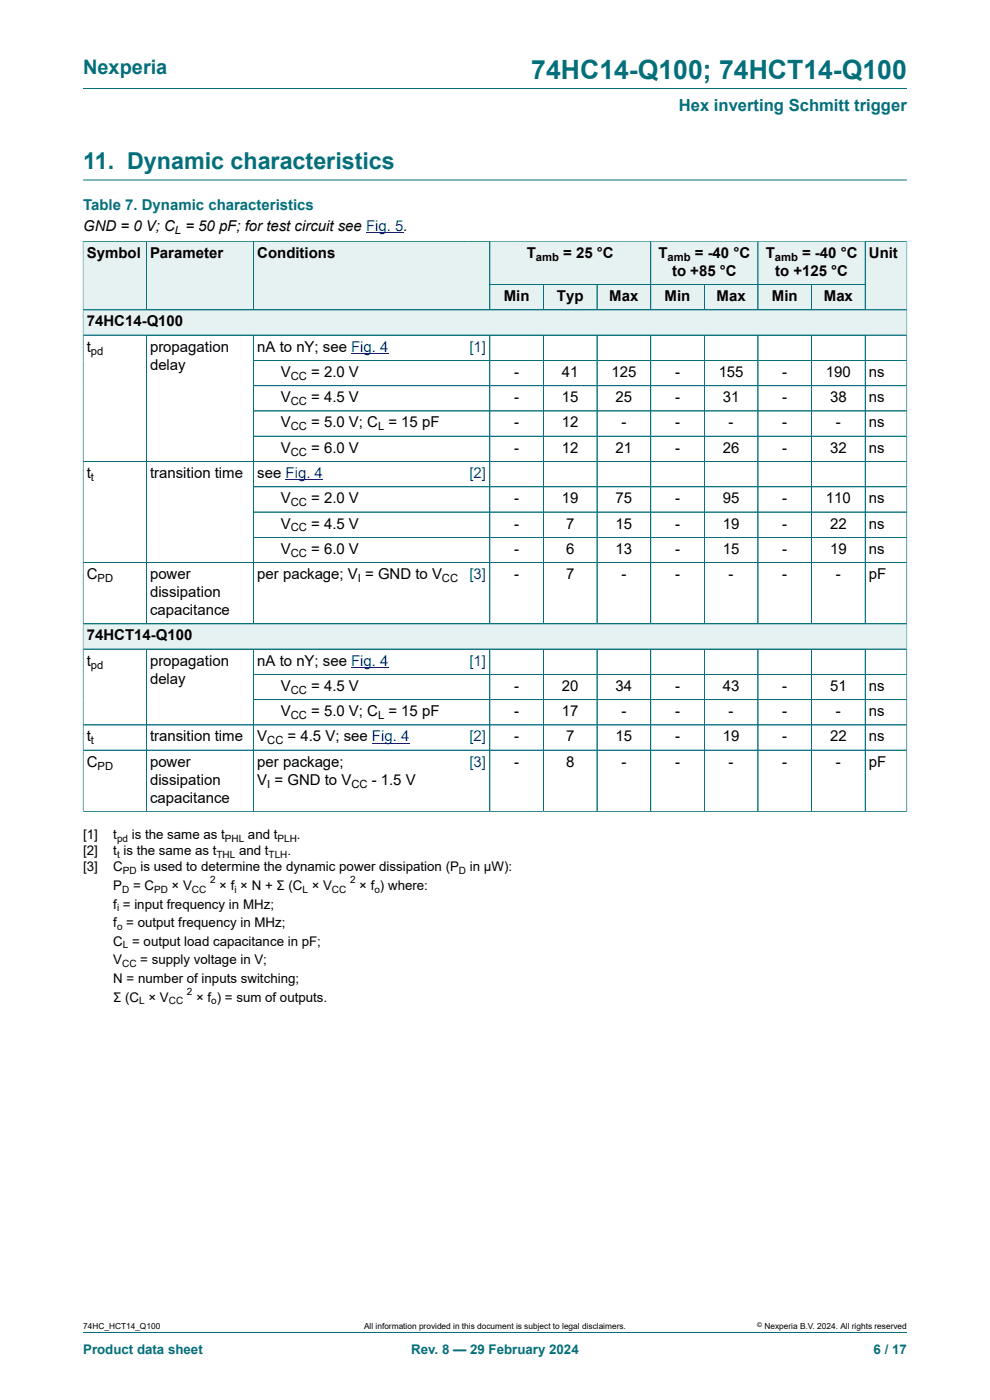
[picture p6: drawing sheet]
<svg xmlns="http://www.w3.org/2000/svg" width="210mm" height="297mm" viewBox="0 0 210 297" stroke-linecap="round" stroke-linejoin="round" font-family="sans-serif">
<defs><g id="words">
<text font-size="5.6" fill="#036f7b" x="112.7" y="16.8">74HC14-Q100; 74HCT14-Q100</text>
<text font-size="4.9" fill="#036f7b" x="17.6" y="35.9">11. Dynamic characteristics</text>
<text font-size="4.2" fill="#036f7b" x="17.6" y="15.6">Nexperia</text>
<text font-size="3.5" fill="#036f7b" x="144" y="23.7">Hex inverting Schmitt trigger</text>
<text font-size="3.2" fill="#036f7b" x="17.6" y="44.5">Table 7. Dynamic characteristics</text>
<g font-size="3.2">
<text x="17.6" y="49.1">GND = 0 V; C = 50 pF; for test circuit see Fig. 5.</text>
<text x="18.4" y="54.7">Symbol</text>
<text x="31.8" y="54.7">Parameter</text>
<text x="54.6" y="54.7">Conditions</text>
<text x="111.8" y="54.7">T</text>
<text x="119.5" y="54.7">= 25 °C</text>
<text x="139.7" y="54.7">T</text>
<text x="142.6" y="58.5">to +85 °C</text>
<text x="147.4" y="54.7">= -40 °C</text>
<text x="162.4" y="54.7">T</text>
<text x="164.4" y="58.5">to +125 °C</text>
<text x="170.1" y="54.7">= -40 °C</text>
<text x="184.3" y="54.7">Unit</text>
<text x="106.9" y="63.9">Min</text>
<text x="118.1" y="63.9">Typ</text>
<text x="129.3" y="63.9">Max</text>
<text x="141" y="63.9">Min</text>
<text x="152" y="63.9">Max</text>
<text x="163.7" y="63.9">Min</text>
<text x="174.8" y="63.9">Max</text>
<text x="18.4" y="69.2">74HC14-Q100</text>
<text x="18.4" y="74.6">t</text>
<text x="31.8" y="74.6">propagation</text>
<text x="54.6" y="74.6">nA to nY; see Fig. 4</text>
<text x="31.8" y="78.4">delay</text>
<text x="59.6" y="80">V</text>
<text x="66" y="80">= 2.0 V</text>
<text x="109.1" y="80">-</text>
<text x="119.2" y="80">41</text>
<text x="129.7" y="80">125</text>
<text x="143.2" y="80">-</text>
<text x="152.4" y="80">155</text>
<text x="165.9" y="80">-</text>
<text x="175.2" y="80">190</text>
<text x="184.3" y="80">ns</text>
<text x="59.6" y="85.3">V</text>
<text x="66" y="85.3">= 4.5 V</text>
<text x="109.1" y="85.3">-</text>
<text x="119.2" y="85.3">15</text>
<text x="130.6" y="85.3">25</text>
<text x="143.2" y="85.3">-</text>
<text x="153.3" y="85.3">31</text>
<text x="165.9" y="85.3">-</text>
<text x="176.1" y="85.3">38</text>
<text x="184.3" y="85.3">ns</text>
<text x="59.6" y="90.7">V</text>
<text x="66" y="90.7">= 5.0 V; C = 15 pF</text>
<text x="109.1" y="90.7">-</text>
<text x="119.2" y="90.7">12</text>
<text x="131.8" y="90.7">-</text>
<text x="143.2" y="90.7">-</text>
<text x="154.6" y="90.7">-</text>
<text x="165.9" y="90.7">-</text>
<text x="177.3" y="90.7">-</text>
<text x="184.3" y="90.7">ns</text>
<text x="18.4" y="101.4">t</text>
<text x="31.8" y="101.4">transition time</text>
<text x="54.6" y="101.4">see Fig. 4</text>
<text x="59.6" y="96">V</text>
<text x="66" y="96">= 6.0 V</text>
<text x="109.1" y="96">-</text>
<text x="119.2" y="96">12</text>
<text x="130.6" y="96">21</text>
<text x="143.2" y="96">-</text>
<text x="153.3" y="96">26</text>
<text x="165.9" y="96">-</text>
<text x="176.1" y="96">32</text>
<text x="184.3" y="96">ns</text>
<text x="59.6" y="106.8">V</text>
<text x="66" y="106.8">= 2.0 V</text>
<text x="109.1" y="106.8">-</text>
<text x="119.2" y="106.8">19</text>
<text x="130.6" y="106.8">75</text>
<text x="143.2" y="106.8">-</text>
<text x="153.3" y="106.8">95</text>
<text x="165.9" y="106.8">-</text>
<text x="175.2" y="106.8">110</text>
<text x="184.3" y="106.8">ns</text>
<text x="59.6" y="112.1">V</text>
<text x="66" y="112.1">= 4.5 V</text>
<text x="109.1" y="112.1">-</text>
<text x="120.1" y="112.1">7</text>
<text x="130.6" y="112.1">15</text>
<text x="143.2" y="112.1">-</text>
<text x="153.3" y="112.1">19</text>
<text x="165.9" y="112.1">-</text>
<text x="176.1" y="112.1">22</text>
<text x="184.3" y="112.1">ns</text>
<text x="59.6" y="117.5">V</text>
<text x="66" y="117.5">= 6.0 V</text>
<text x="109.1" y="117.5">-</text>
<text x="120.1" y="117.5">6</text>
<text x="130.6" y="117.5">13</text>
<text x="143.2" y="117.5">-</text>
<text x="153.3" y="117.5">15</text>
<text x="165.9" y="117.5">-</text>
<text x="176.1" y="117.5">19</text>
<text x="184.3" y="117.5">ns</text>
<text x="18.4" y="122.9">C</text>
<text x="31.8" y="122.9">power</text>
<text x="54.6" y="122.9">per package; V = GND to V</text>
<text x="109.1" y="122.9">-</text>
<text x="120.1" y="122.9">7</text>
<text x="131.8" y="122.9">-</text>
<text x="143.2" y="122.9">-</text>
<text x="154.6" y="122.9">-</text>
<text x="165.9" y="122.9">-</text>
<text x="177.3" y="122.9">-</text>
<text x="184.3" y="122.9">pF</text>
<text x="31.8" y="126.7">dissipation</text>
<text x="31.8" y="130.5">capacitance</text>
<text x="18.4" y="135.8">74HCT14-Q100</text>
<text x="18.4" y="141.2">t</text>
<text x="31.8" y="141.2">propagation</text>
<text x="54.6" y="141.2">nA to nY; see Fig. 4</text>
<text x="31.8" y="145">delay</text>
<text x="59.6" y="146.6">V</text>
<text x="66" y="146.6">= 4.5 V</text>
<text x="109.1" y="146.6">-</text>
<text x="119.2" y="146.6">20</text>
<text x="130.6" y="146.6">34</text>
<text x="143.2" y="146.6">-</text>
<text x="153.3" y="146.6">43</text>
<text x="165.9" y="146.6">-</text>
<text x="176.1" y="146.6">51</text>
<text x="184.3" y="146.6">ns</text>
<text x="59.6" y="151.9">V</text>
<text x="66" y="151.9">= 5.0 V; C = 15 pF</text>
<text x="109.1" y="151.9">-</text>
<text x="119.2" y="151.9">17</text>
<text x="131.8" y="151.9">-</text>
<text x="143.2" y="151.9">-</text>
<text x="154.6" y="151.9">-</text>
<text x="165.9" y="151.9">-</text>
<text x="177.3" y="151.9">-</text>
<text x="184.3" y="151.9">ns</text>
<text x="18.4" y="157.3">t</text>
<text x="31.8" y="157.3">transition time</text>
<text x="54.6" y="157.3">V</text>
<text x="61" y="157.3">= 4.5 V; see Fig. 4</text>
<text x="109.1" y="157.3">-</text>
<text x="120.1" y="157.3">7</text>
<text x="130.6" y="157.3">15</text>
<text x="143.2" y="157.3">-</text>
<text x="153.3" y="157.3">19</text>
<text x="165.9" y="157.3">-</text>
<text x="176.1" y="157.3">22</text>
<text x="184.3" y="157.3">ns</text>
<text x="18.4" y="162.7">C</text>
<text x="31.8" y="162.7">power</text>
<text x="31.8" y="166.5">dissipation</text>
<text x="54.6" y="162.7">per package;</text>
<text x="54.6" y="166.5">V = GND to V</text>
<text x="78.8" y="166.5">- 1.5 V</text>
<text x="109.1" y="162.7">-</text>
<text x="120.1" y="162.7">8</text>
<text x="131.8" y="162.7">-</text>
<text x="143.2" y="162.7">-</text>
<text x="154.6" y="162.7">-</text>
<text x="165.9" y="162.7">-</text>
<text x="177.3" y="162.7">-</text>
<text x="184.3" y="162.7">pF</text>
<text x="31.8" y="170.3">capacitance</text>
</g>
<g font-size="3.2" fill="#00f">
<text x="99.6" y="74.6">[1]</text>
<text x="99.6" y="101.4">[2]</text>
<text x="99.6" y="122.9">[3]</text>
<text x="99.6" y="141.2">[1]</text>
<text x="99.6" y="157.3">[2]</text>
<text x="99.6" y="162.7">[3]</text>
</g>
<g font-size="2.8">
<text x="17.6" y="178.1">[1]</text>
<text x="24" y="178.1">t</text>
<text x="28" y="178.1">is the same as t</text>
<text x="52.6" y="178.1">and t</text>
<text x="63" y="178.1">.</text>
<text x="17.6" y="181.5">[2]</text>
<text x="17.6" y="184.9">[3]</text>
<text x="24" y="181.5">t is the same as t</text>
<text x="24" y="184.9">C</text>
<text x="29.8" y="184.9">is used to determine the dynamic power dissipation (P</text>
<text x="50.7" y="181.5">and t</text>
<text x="61" y="181.5">.</text>
<text x="99.7" y="184.9">in μW):</text>
<text x="24" y="188.8">P</text>
<text x="28.2" y="188.8">= C</text>
<text x="36.4" y="188.8">× V</text>
<text x="46.5" y="188.8">× f × N + Σ (C × V</text>
<text x="76.2" y="188.8">× f ) where:</text>
<text x="24" y="192.8">f = input frequency in MHz;</text>
<text x="24" y="196.7">f = output frequency in MHz;</text>
<text x="24" y="200.7">C = output load capacitance in pF;</text>
<text x="24" y="204.6">V</text>
<text x="24" y="208.6">N = number of inputs switching;</text>
<text x="29.8" y="204.6">= supply voltage in V;</text>
<text x="24" y="212.5">Σ (C × V</text>
<text x="41.6" y="212.5">× f ) = sum of outputs.</text>
</g>
<g font-size="2.8" fill="#036f7b">
<text x="17.6" y="287.2">Product data sheet</text>
<text x="87.2" y="287.2">Rev. 8 — 29 February 2024</text>
<text x="185.3" y="287.2">6 / 17</text>
</g>
<g font-size="2.4">
<text x="37.1" y="49.7">L</text>
<text x="113.7" y="55.3">amb</text>
<text x="141.6" y="55.3">amb</text>
<text x="164.4" y="55.3">amb</text>
<text x="19.3" y="75.2">pd</text>
<text x="61.7" y="80.6">CC</text>
<text x="61.7" y="85.9">CC</text>
<text x="61.7" y="91.3">CC</text>
<text x="80.2" y="91.3">L</text>
<text x="61.7" y="96.7">CC</text>
<text x="19.3" y="102">t</text>
<text x="61.7" y="107.4">CC</text>
<text x="61.7" y="112.7">CC</text>
<text x="61.7" y="118.1">CC</text>
<text x="20.7" y="123.5">PD</text>
<text x="75.9" y="123.5">I</text>
<text x="93.8" y="123.5">CC</text>
<text x="19.3" y="141.8">pd</text>
<text x="61.7" y="147.2">CC</text>
<text x="61.7" y="152.5">CC</text>
<text x="80.2" y="152.5">L</text>
<text x="19.3" y="157.9">t</text>
<text x="56.7" y="157.9">CC</text>
<text x="20.7" y="163.3">PD</text>
<text x="56.7" y="167.1">I</text>
<text x="74.5" y="167.1">CC</text>
</g>
<g font-size="2.1">
<text x="24.8" y="178.6">pd</text>
<text x="47.7" y="178.6">PHL</text>
<text x="58.9" y="178.6">PLH</text>
<text x="24.8" y="182">t</text>
<text x="26.1" y="185.4">PD</text>
<text x="45.9" y="182">THL</text>
<text x="57" y="182">TLH</text>
<text x="97.4" y="185.4">D</text>
<text x="25.9" y="189.4">D</text>
<text x="32.7" y="189.4">PD</text>
<text x="40.7" y="189.4">CC</text>
<text x="44.6" y="187.3">2</text>
<text x="49.7" y="189.4">i</text>
<text x="64.2" y="189.4">L</text>
<text x="70.4" y="189.4">CC</text>
<text x="74.3" y="187.3">2</text>
<text x="79.4" y="189.4">o</text>
<text x="24.8" y="193.3">i</text>
<text x="24.8" y="197.3">o</text>
<text x="26.1" y="201.2">L</text>
<text x="25.9" y="205.2">CC</text>
<text x="29.5" y="213.1">L</text>
<text x="35.8" y="213.1">CC</text>
<text x="39.6" y="211.1">2</text>
<text x="44.8" y="213.1">o</text>
</g>
<g font-size="1.8">
<text x="17.6" y="282">74HC_HCT14_Q100</text>
<text x="77.2" y="282">All information provided in this document is subject to legal disclaimers.</text>
<text x="162.2" y="282">Nexperia B.V. 2024. All rights reserved</text>
</g>
<text font-size="1.4" x="160.6" y="281.6">©</text>
</g></defs>
<path d="M17.6 18.8h174.8M17.6 38.2h174.8M103.9 51.2h34.1v9.2h-34.1z" fill="none" stroke="#036f7b" stroke-width=".21"/>
<path d="M77.7 49.4h7.9" fill="none" stroke="#00f" stroke-width=".21"/>
<path d="M104 51.3h34v9h-34z" fill="#e6f1f2"/>
<path d="M138 51.2h22.8v9.2h-22.8z" fill="none" stroke="#036f7b" stroke-width=".21"/>
<path d="M138.1 51.3h22.6v9h-22.6z" fill="#e6f1f2"/>
<path d="M160.8 51.2h22.7v9.2h-22.7z" fill="none" stroke="#036f7b" stroke-width=".21"/>
<path d="M160.9 51.3h22.6v9h-22.6z" fill="#e6f1f2"/>
<path d="M17.6 51.1v14.6h13.4v-14.5h-13.4" fill="none" stroke="#036f7b" stroke-width=".21"/>
<path d="M17.7 51.3h13.3v14.4h-13.3z" fill="#e6f1f2"/>
<path d="M31 51.2h22.8v14.5h-22.8z" fill="none" stroke="#036f7b" stroke-width=".21"/>
<path d="M31.1 51.3h22.6v14.4h-22.6z" fill="#e6f1f2"/>
<path d="M99.3 51.2h-45.5v14.5h45.5" fill="none" stroke="#036f7b" stroke-width=".21"/>
<path d="M53.9 51.3h45.4v14.4h-45.4z" fill="#e6f1f2"/>
<path d="M99.3 51.2h4.6v14.5h-4.6" fill="none" stroke="#036f7b" stroke-width=".21"/>
<g fill="#e6f1f2">
<path d="M99.3 51.3h4.5v14.4h-4.5z"/>
<path d="M104 60.4h11.2v5.3h-11.2z"/>
</g>
<path d="M103.9 60.4h11.4v5.3h-11.4z" fill="none" stroke="#036f7b" stroke-width=".21"/>
<path d="M115.3 60.4h11.3v5.3h-11.3z" fill="#e6f1f2"/>
<path d="M115.3 60.4h11.4v5.3h-11.4z" fill="none" stroke="#036f7b" stroke-width=".21"/>
<path d="M126.7 60.4h11.3v5.3h-11.3z" fill="#e6f1f2"/>
<path d="M126.7 60.4h11.3v5.3h-11.3z" fill="none" stroke="#036f7b" stroke-width=".21"/>
<path d="M138.1 60.4h11.2v5.3h-11.2z" fill="#e6f1f2"/>
<path d="M138 60.4h11.4v5.3h-11.4z" fill="none" stroke="#036f7b" stroke-width=".21"/>
<path d="M149.5 60.4h11.2v5.3h-11.2z" fill="#e6f1f2"/>
<path d="M149.4 60.4h11.4v5.3h-11.4z" fill="none" stroke="#036f7b" stroke-width=".21"/>
<path d="M160.9 60.4h11.2v5.3h-11.2z" fill="#e6f1f2"/>
<path d="M160.8 60.4h11.4v5.3h-11.4z" fill="none" stroke="#036f7b" stroke-width=".21"/>
<path d="M172.2 60.4h11.3v5.3h-11.3z" fill="#e6f1f2"/>
<path d="M192.4 51.1v14.6h-20.2v-5.3h11.3M192.4 51.2h-8.9v14.5" fill="none" stroke="#036f7b" stroke-width=".21"/>
<path d="M183.6 51.3h8.7v14.4h-8.7z" fill="#e6f1f2"/>
<path d="M17.6 65.7h174.8v5.4h-174.8z" fill="none" stroke="#036f7b" stroke-width=".21"/>
<path d="M17.7 65.8h174.6v5.2h-174.6z" fill="#e6f1f2"/>
<g fill="none" stroke="#036f7b" stroke-width=".21">
<path d="M17.6 71.1h174.8v66.6h-174.8zM31 71.1v61.2M53.8 71.1v61.2M103.9 71.1v61.2M115.3 71.1v61.2M126.7 71.1v61.2M138 71.1v61.2M149.4 71.1v61.2M160.8 71.1v61.2M172.2 71.1v61.2M183.5 71.1v61.2M192.4 76.5h-138.6"/>
<path d="M17.6 97.9h174.8M53.8 81.8h138.6M53.8 87.2h138.6M53.8 92.5h138.6M53.8 103.3h138.6M53.8 108.6h138.6M53.8 114h138.6M192.4 119.4h-174.8M17.6 132.3h174.8"/>
</g>
<path d="M74.5 74.9h7.9M60.6 101.7h7.9" fill="none" stroke="#00f" stroke-width=".21"/>
<path d="M17.7 132.4h174.6v5.2h-174.6z" fill="#e6f1f2"/>
<g fill="none" stroke="#036f7b" stroke-width=".21">
<path d="M17.6 51.3v120.9M17.7 51.2h174.6M31 51.3v14.4M53.8 51.3v14.4M103.9 51.3v14.4M138 51.3v14.4M160.8 51.3v14.4M183.5 51.3v14.4M192.4 51.3v120.9M17.7 65.7h174.6M17.7 71.1h174.6M31 71.2v61.1"/>
<path d="M53.8 71.2v61.1M53.9 76.5h138.4M103.9 71.2v61.1M104 60.4h79.5M115.3 60.4v5.3M115.3 71.2v61.1M126.7 60.4v5.3M126.7 71.2v61.1M138 71.2v61.1M149.4 60.4v5.3M149.4 71.2v61.1M160.8 71.2v61.1"/>
<path d="M172.2 60.4v5.3M172.2 71.2v61.1M183.5 71.2v61.1M17.7 97.9h174.6M53.9 81.8h138.4M53.9 87.2h138.4M53.9 92.5h138.4M17.7 119.4h174.6M53.9 103.3h138.4M53.9 108.6h138.4M53.9 114h138.4M17.6 137.7h174.8"/>
<path d="M17.7 132.3h174.6M31 137.7v34.4M53.8 137.7v34.4M103.9 137.7v34.4M115.3 137.7v34.4M126.7 137.7v34.4M138 137.7v34.4M149.4 137.7v34.4M160.8 137.7v34.4M172.2 137.7v34.4M183.5 137.7v34.4M17.6 153.8h174.8"/>
<path d="M53.8 143.1h138.6M53.8 148.4h138.6M192.4 159.1h-174.8M17.6 172.1h174.8M17.6 282.6h174.8"/>
</g>
<path d="M74.5 141.5h7.9M78.9 157.6h7.9" fill="none" stroke="#00f" stroke-width=".21"/>
<use href="#words"/>
</svg>
